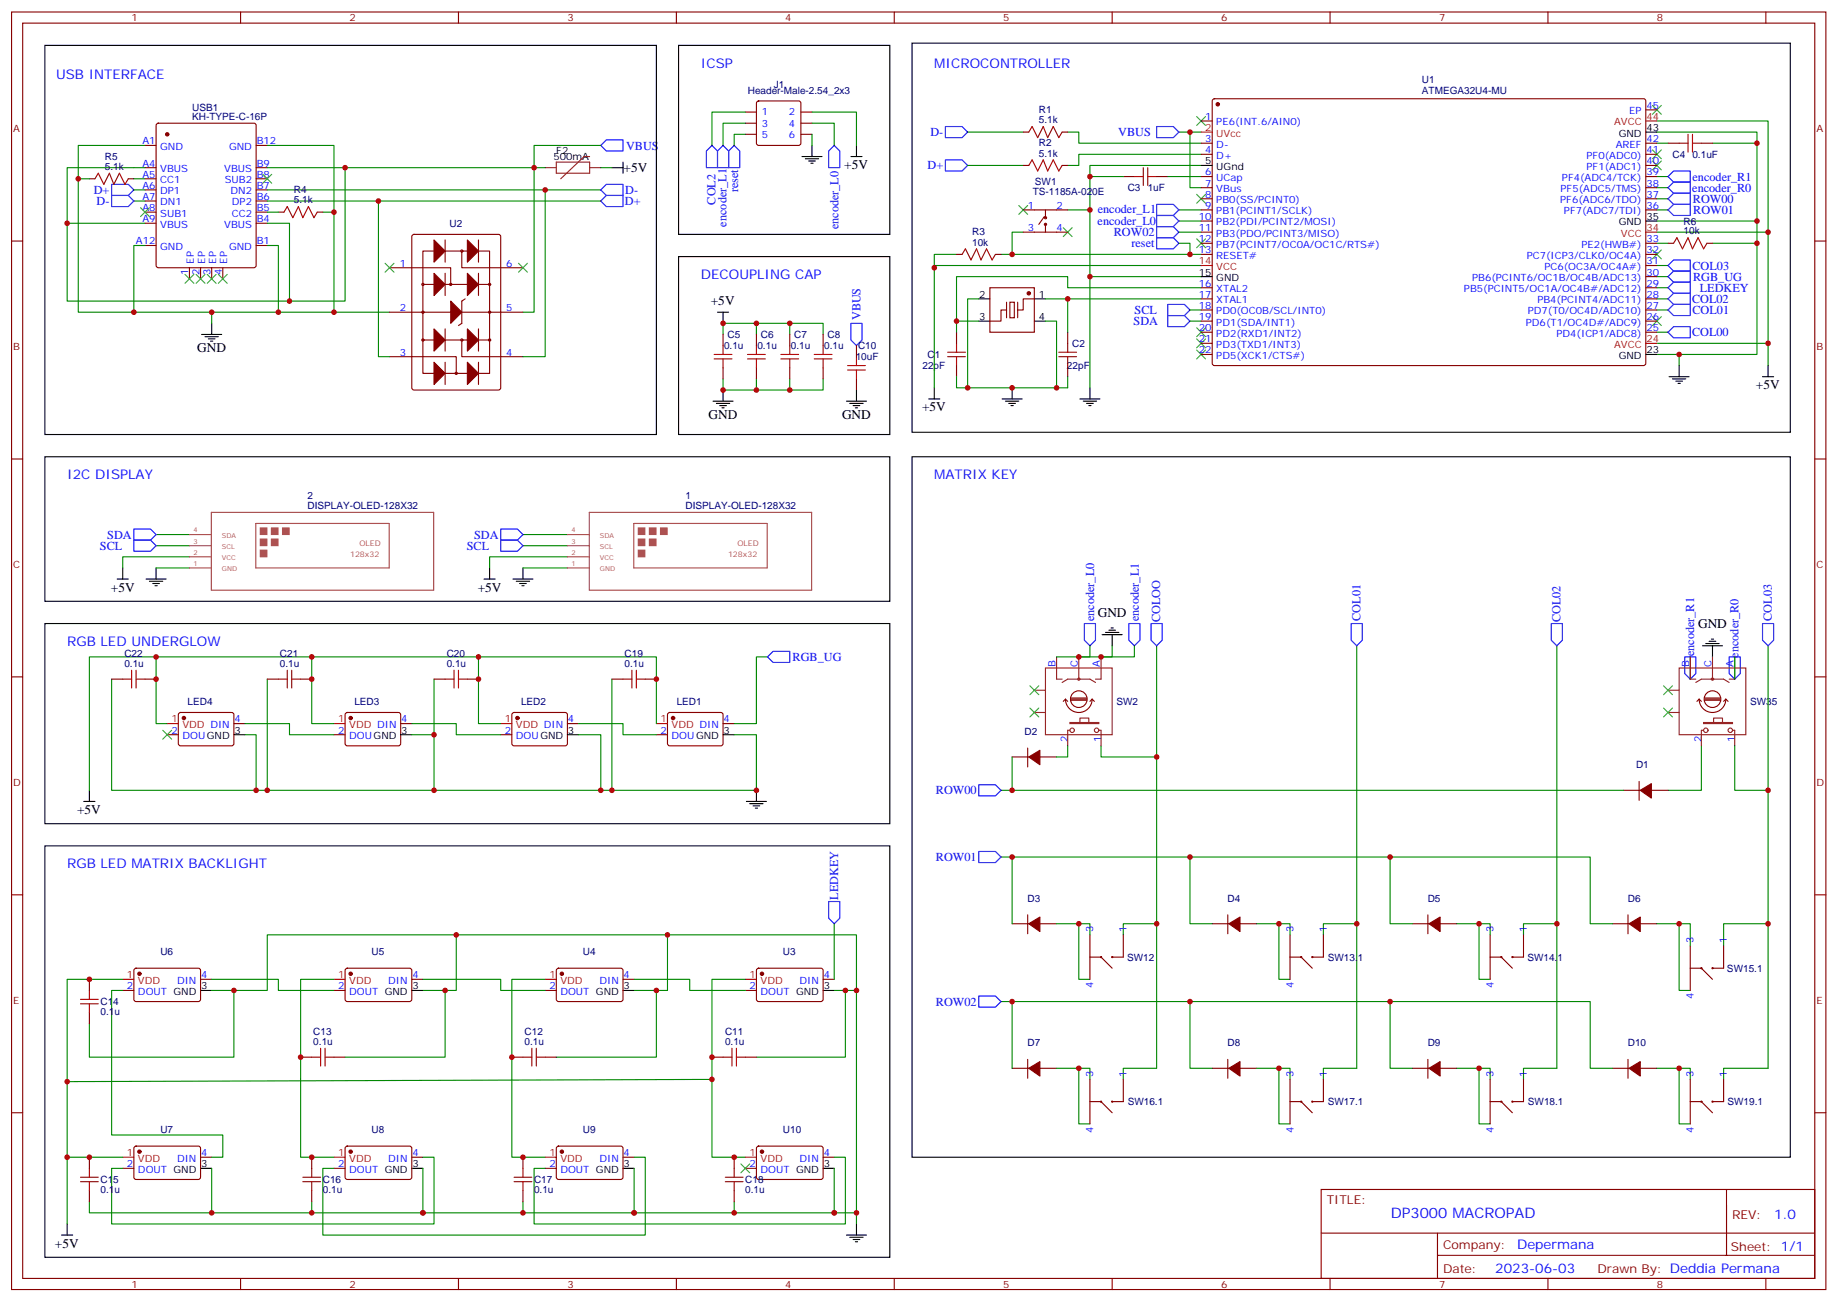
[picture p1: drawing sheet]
<svg xmlns="http://www.w3.org/2000/svg" width="583mm" height="413mm" viewBox="0 0 583 413" stroke-linecap="round" stroke-linejoin="round" font-family="sans-serif">
<defs><g id="words">
<text font-size="4.6" fill="#00f" x="441.3" y="386.4">DP3000 MACROPAD</text>
<g font-size="4.2" fill="#00f">
<text x="222.4" y="21.4">ICSP</text>
<text x="296.5" y="21.4">MICROCONTROLLER</text>
<text x="17.8" y="25">USB INTERFACE</text>
<text x="222.4" y="88.5">DECOUPLING CAP</text>
<text x="21.3" y="152">I2C DISPLAY</text>
<text x="296.5" y="152">MATRIX KEY</text>
<text x="21.3" y="204.9">RGB LED UNDERGLOW</text>
<text x="21.3" y="275.4">RGB LED MATRIX BACKLIGHT</text>
<text x="563" y="386.7">1.0</text>
<text x="481.4" y="396.2">Depermana</text>
<text x="474.5" y="404">2023-06-03</text>
</g>
<g font-size="4.2">
<text x="267.9" y="53.6">+5V</text>
<text x="197.9" y="54.6">+5V</text>
<text x="225.6" y="96.9">+5V</text>
<text x="62.6" y="111.8">GND</text>
<text x="557.2" y="123.5">+5V</text>
<text x="292.6" y="130.5">+5V</text>
<text x="224.9" y="132.9">GND</text>
<text x="267.2" y="132.9">GND</text>
<text x="35.2" y="187.7">+5V</text>
<text x="151.6" y="187.7">+5V</text>
<text x="348.3" y="195.7">GND</text>
<text x="538.8" y="199.3">GND</text>
<text x="24.5" y="258.2">+5V</text>
<text x="17.4" y="395.8">+5V</text>
</g>
<g font-size="3.9" fill="#00f">
<text x="198.7" y="47.5">VBUS</text>
<text x="295.2" y="43.1">D-</text>
<text x="354.8" y="43.2">VBUS</text>
<text x="294.3" y="53.7">D+</text>
<text x="537.1" y="57.3">encoder_R1</text>
<text x="29.7" y="61.5">D+</text>
<text x="30.6" y="65">D-</text>
<text x="198.3" y="65.2">D+</text>
<text x="198.4" y="61.7">D-</text>
<text x="227" y="64.9" transform="rotate(-90 227 64.9)">COL2</text>
<text x="234.2" y="61" transform="rotate(-90 234.2 61)">reset</text>
<text x="537" y="60.9">encoder_R0</text>
<text x="537.2" y="64.4">ROW00</text>
<text x="230.6" y="71.9" transform="rotate(-90 230.6 71.9)">encoder_L1</text>
<text x="348.3" y="71.2">encoder_L0</text>
<text x="348.4" y="67.7">encoder_L1</text>
<text x="537.3" y="67.9">ROW01</text>
<text x="266" y="72.8" transform="rotate(-90 266 72.8)">encoder_L0</text>
<text x="353.4" y="74.9">ROW02</text>
<text x="359" y="78.5">reset</text>
<text x="537.1" y="85.6">COL03</text>
<text x="537.3" y="89.1">RGB_UG</text>
<text x="539.4" y="92.6">LEDKEY</text>
<text x="273.1" y="101.6" transform="rotate(-90 273.1 101.6)">VBUS</text>
<text x="360.1" y="99.6">SCL</text>
<text x="536.9" y="96.1">COL02</text>
<text x="537.1" y="99.7">COL01</text>
<text x="359.7" y="103.1">SDA</text>
<text x="536.9" y="106.7">COL00</text>
<text x="34" y="170.9">SDA</text>
<text x="150.5" y="170.9">SDA</text>
<text x="31.7" y="174.4">SCL</text>
<text x="148.1" y="174.4">SCL</text>
<text x="347.2" y="197.1" transform="rotate(-90 347.2 197.1)">encoder_L0</text>
<text x="361.3" y="197.1" transform="rotate(-90 361.3 197.1)">encoder_L1</text>
<text x="368.2" y="197.5" transform="rotate(-90 368.2 197.5)">COLOO</text>
<text x="431.7" y="197" transform="rotate(-90 431.7 197)">COL01</text>
<text x="495.2" y="197.5" transform="rotate(-90 495.2 197.5)">COL02</text>
<text x="562.2" y="197" transform="rotate(-90 562.2 197)">COL03</text>
<text x="251.5" y="209.7">RGB_UG</text>
<text x="537.6" y="208.3" transform="rotate(-90 537.6 208.3)">encoder_R1</text>
<text x="551.6" y="208.7" transform="rotate(-90 551.6 208.7)">encoder_R0</text>
<text x="297" y="252">ROW00</text>
<text x="297" y="273.2">ROW01</text>
<text x="266" y="285.4" transform="rotate(-90 266 285.4)">LEDKEY</text>
<text x="297" y="319.1">ROW02</text>
</g>
<g font-size="3.9" fill="#800">
<text x="421" y="382">TITLE:</text>
<text x="549.6" y="386.7">REV:</text>
<text x="457.9" y="396.2">Company:</text>
<text x="549.3" y="396.8">Sheet: 1/1</text>
<text x="457.9" y="403.9">Date:</text>
<text x="506.9" y="403.9">Drawn By: Deddia Permana</text>
</g>
<g font-size="3.2" fill="#800">
<text x="41.8" y="6.8">1</text>
<text x="110.9" y="6.8">2</text>
<text x="180.1" y="6.8">3</text>
<text x="249.2" y="6.8">4</text>
<text x="318.3" y="6.8">5</text>
<text x="387.5" y="6.8">6</text>
<text x="456.6" y="6.8">7</text>
<text x="525.8" y="6.8">8</text>
<text x="4.2" y="41.9">A</text>
<text x="576.4" y="41.9">A</text>
<text x="4.2" y="111.1">B</text>
<text x="576.4" y="111.1">B</text>
<text x="4.2" y="180.2">C</text>
<text x="576.4" y="180.2">C</text>
<text x="4.2" y="249.3">D</text>
<text x="576.4" y="249.3">D</text>
<text x="4.2" y="318.5">E</text>
<text x="576.4" y="318.5">E</text>
<text x="41.8" y="408.6">1</text>
<text x="110.9" y="408.6">2</text>
<text x="180.1" y="408.6">3</text>
<text x="249.2" y="408.6">4</text>
<text x="318.3" y="408.6">5</text>
<text x="387.5" y="408.6">6</text>
<text x="456.6" y="408.6">7</text>
<text x="525.8" y="408.6">8</text>
</g>
<g font-size="3.2" fill="#000080">
<text x="237.3" y="29.7">Header-Male-2.54_2x3</text>
<text x="245.6" y="27.8">J1</text>
<text x="451.2" y="29.7">ATMEGA32U4-MU</text>
<text x="451.2" y="26.3">U1</text>
<text x="61" y="35.1">USB1</text>
<text x="329.6" y="35.9">R1</text>
<text x="61" y="38">KH-TYPE-C-16P</text>
<text x="329.6" y="39.1">5.1k</text>
<text x="329.6" y="46.4">R2</text>
<text x="33.3" y="53.9">5.1k</text>
<text x="33.3" y="50.8">R5</text>
<text x="329.6" y="49.7">5.1k</text>
<text x="530.7" y="50.1">C4</text>
<text x="537.1" y="50.1">0.1uF</text>
<text x="328.4" y="58.6">SW1</text>
<text x="93.3" y="64.5">5.1k</text>
<text x="93.3" y="61.4">R4</text>
<text x="327.7" y="61.7">TS-1185A-020E</text>
<text x="357.9" y="60.7">C3</text>
<text x="364.2" y="60.7">1uF</text>
<text x="142.7" y="72">U2</text>
<text x="534.3" y="71.2">R6</text>
<text x="308.5" y="77.9">10k</text>
<text x="308.5" y="74.7">R3</text>
<text x="534.3" y="74.4">10k</text>
<text x="230.9" y="107.3">C5</text>
<text x="241.5" y="107.3">C6</text>
<text x="252" y="107.3">C7</text>
<text x="262.6" y="107.3">C8</text>
<text x="229.8" y="110.8">0.1u</text>
<text x="240.4" y="110.8">0.1u</text>
<text x="250.9" y="110.8">0.1u</text>
<text x="261.5" y="110.8">0.1u</text>
<text x="272.3" y="110.8">C10</text>
<text x="294.4" y="113.6">C1</text>
<text x="340.2" y="110.1">C2</text>
<text x="271.6" y="114.3">10uF</text>
<text x="292.7" y="117.1">22pF</text>
<text x="338.6" y="117.1">22pF</text>
<text x="97.6" y="161.5">DISPLAY-OLED-128X32</text>
<text x="97.6" y="158.3">2</text>
<text x="217.5" y="161.5">DISPLAY-OLED-128X32</text>
<text x="217.5" y="158.3">1</text>
<text x="39.5" y="208.4">C22</text>
<text x="88.8" y="208.4">C21</text>
<text x="141.8" y="208.4">C20</text>
<text x="198.2" y="208.4">C19</text>
<text x="39.5" y="211.6">0.1u</text>
<text x="88.8" y="211.6">0.1u</text>
<text x="141.8" y="211.6">0.1u</text>
<text x="198.2" y="211.6">0.1u</text>
<text x="59.5" y="223.7">LED4</text>
<text x="112.4" y="223.7">LED3</text>
<text x="165.4" y="223.7">LED2</text>
<text x="214.7" y="223.7">LED1</text>
<text x="354.3" y="223.8">SW2</text>
<text x="555.4" y="223.8">SW35</text>
<text x="325.1" y="233.2">D2</text>
<text x="519.2" y="243.8">D1</text>
<text x="326.1" y="286.1">D3</text>
<text x="389.6" y="286.1">D4</text>
<text x="453.1" y="286.1">D5</text>
<text x="516.6" y="286.1">D6</text>
<text x="50.9" y="302.9">U6</text>
<text x="117.9" y="302.9">U5</text>
<text x="184.9" y="302.9">U4</text>
<text x="248.4" y="302.9">U3</text>
<text x="357.7" y="304.8">SW12</text>
<text x="421.4" y="304.8">SW13.1</text>
<text x="484.7" y="304.8">SW14.1</text>
<text x="548" y="308.3">SW15.1</text>
<text x="31.9" y="322.1">0.1u</text>
<text x="31.9" y="319">C14</text>
<text x="99.4" y="328.4">C13</text>
<text x="166.5" y="328.4">C12</text>
<text x="230.1" y="328.4">C11</text>
<text x="99.4" y="331.5">0.1u</text>
<text x="166.5" y="331.5">0.1u</text>
<text x="230.1" y="331.5">0.1u</text>
<text x="326.1" y="331.9">D7</text>
<text x="389.6" y="331.9">D8</text>
<text x="453.1" y="331.9">D9</text>
<text x="516.6" y="331.9">D10</text>
<text x="357.9" y="350.7">SW16.1</text>
<text x="421.4" y="350.7">SW17.1</text>
<text x="484.9" y="350.7">SW18.1</text>
<text x="548.2" y="350.7">SW19.1</text>
<text x="50.9" y="359.4">U7</text>
<text x="117.9" y="359.4">U8</text>
<text x="184.9" y="359.4">U9</text>
<text x="248.4" y="359.4">U10</text>
<text x="31.9" y="375.4">C15</text>
<text x="102.4" y="375.4">C16</text>
<text x="169.5" y="375.4">C17</text>
<text x="236.5" y="375.4">C18</text>
<text x="31.9" y="378.5">0.1u</text>
<text x="102.4" y="378.5">0.1u</text>
<text x="169.5" y="378.5">0.1u</text>
<text x="236.5" y="378.5">0.1u</text>
</g>
<g font-size="3.2" fill="#00f">
<text x="522.4" y="34.5">45</text>
<text x="241.8" y="36.6">1</text>
<text x="241.8" y="40.1">3</text>
<text x="250.4" y="36.6">2</text>
<text x="250.4" y="40.1">4</text>
<text x="382.5" y="38">1</text>
<text x="386" y="39.8">PE6(INT.6/AIN0)</text>
<text x="517" y="36.3">EP</text>
<text x="45.2" y="45.8">A1</text>
<text x="50.8" y="47.6">GND</text>
<text x="72.7" y="47.6">GND</text>
<text x="81.5" y="45.8">B12</text>
<text x="241.8" y="43.7">5</text>
<text x="250.4" y="43.7">6</text>
<text x="382.5" y="45.1">3</text>
<text x="386" y="46.8">D-</text>
<text x="512.7" y="46.8">AREF</text>
<text x="522.4" y="45.1">42</text>
<text x="45.2" y="52.8">A4</text>
<text x="81.5" y="52.8">B9</text>
<text x="382.5" y="48.6">4</text>
<text x="386" y="50.4">D+</text>
<text x="503.5" y="53.9">PF1(ADC1)</text>
<text x="503.5" y="50.4">PF0(ADC0)</text>
<text x="522.4" y="52.1">40</text>
<text x="522.4" y="48.6">41</text>
<text x="45.2" y="59.9">A6</text>
<text x="45.2" y="56.4">A5</text>
<text x="50.8" y="58.1">CC1</text>
<text x="50.8" y="54.6">VBUS</text>
<text x="71.1" y="54.6">VBUS</text>
<text x="71.3" y="58.1">SUB2</text>
<text x="81.5" y="56.4">B8</text>
<text x="81.5" y="59.9">B7</text>
<text x="382.5" y="55.7">6</text>
<text x="382.5" y="59.2">7</text>
<text x="386" y="57.4">UCap</text>
<text x="495.7" y="57.4">PF4(ADC4/TCK)</text>
<text x="522.4" y="59.2">38</text>
<text x="522.4" y="55.7">39</text>
<text x="45.2" y="63.4">A7</text>
<text x="50.8" y="65.2">DN1</text>
<text x="50.8" y="61.7">DP1</text>
<text x="73.1" y="61.7">DN2</text>
<text x="73.6" y="65.2">DP2</text>
<text x="81.5" y="63.4">B6</text>
<text x="382.5" y="62.7">8</text>
<text x="386" y="61">VBus</text>
<text x="386" y="64.5">PB0(SS/PCINT0)</text>
<text x="495.1" y="64.5">PF6(ADC6/TDO)</text>
<text x="495.2" y="61">PF5(ADC5/TMS)</text>
<text x="522.4" y="62.7">37</text>
<text x="45.2" y="70.5">A9</text>
<text x="45.2" y="67">A8</text>
<text x="50.8" y="68.7">SUB1</text>
<text x="73.5" y="68.7">CC2</text>
<text x="81.5" y="67">B5</text>
<text x="81.5" y="70.5">B4</text>
<text x="326.2" y="66.3">1</text>
<text x="335.3" y="66.3">2</text>
<text x="380.5" y="69.8">10</text>
<text x="382.5" y="66.3">9</text>
<text x="386" y="68">PB1(PCINT1/SCLK)</text>
<text x="386" y="71.5">PB2(PDI/PCINT2/MOSI)</text>
<text x="496.3" y="68">PF7(ADC7/TDI)</text>
<text x="522.4" y="66.3">36</text>
<text x="43.2" y="77.5">A12</text>
<text x="50.8" y="72.2">VBUS</text>
<text x="71.1" y="72.2">VBUS</text>
<text x="81.5" y="77.5">B1</text>
<text x="326.2" y="73.3">3</text>
<text x="335.3" y="73.3">4</text>
<text x="380.5" y="73.3">11</text>
<text x="380.5" y="76.8">12</text>
<text x="386" y="75.1">PB3(PDO/PCINT3/MISO)</text>
<text x="522.4" y="76.8">33</text>
<text x="50.8" y="79.3">GND</text>
<text x="61.5" y="83.6" transform="rotate(-90 61.5 83.6)">EP</text>
<text x="65.1" y="83.6" transform="rotate(-90 65.1 83.6)">EP</text>
<text x="68.6" y="83.6" transform="rotate(-90 68.6 83.6)">EP</text>
<text x="72.1" y="83.6" transform="rotate(-90 72.1 83.6)">EP</text>
<text x="72.7" y="79.3">GND</text>
<text x="380.5" y="80.4">13</text>
<text x="386" y="78.6">PB7(PCINT7/OC0A/OC1C/RTS#)</text>
<text x="386" y="82.1">RESET#</text>
<text x="484.5" y="82.1">PC7(ICP3/CLK0/OC4A)</text>
<text x="501.8" y="78.6">PE2(HWB#)</text>
<text x="522.4" y="83.9">31</text>
<text x="522.4" y="80.4">32</text>
<text x="59.8" y="87.1" transform="rotate(-90 59.8 87.1)">1</text>
<text x="63.3" y="87.1" transform="rotate(-90 63.3 87.1)">2</text>
<text x="66.8" y="87.1" transform="rotate(-90 66.8 87.1)">3</text>
<text x="70.3" y="87.1" transform="rotate(-90 70.3 87.1)">4</text>
<text x="126.9" y="84.6">1</text>
<text x="160.7" y="84.6">6</text>
<text x="467.1" y="89.2">PB6(PCINT6/OC1B/OC4B/ADC13)</text>
<text x="490.1" y="85.7">PC6(OC3A/OC4A#)</text>
<text x="522.4" y="87.4">30</text>
<text x="380.5" y="90.9">16</text>
<text x="380.5" y="94.5">17</text>
<text x="386" y="92.7">XTAL2</text>
<text x="464.6" y="92.7">PB5(PCINT5/OC1A/OC4B#/ADC12)</text>
<text x="522.4" y="94.5">28</text>
<text x="522.4" y="90.9">29</text>
<text x="126.9" y="98.7">2</text>
<text x="160.7" y="98.7">5</text>
<text x="380.5" y="98">18</text>
<text x="380.5" y="101.5">19</text>
<text x="386" y="96.2">XTAL1</text>
<text x="386" y="99.8">PD0(OC0B/SCL/INT0)</text>
<text x="484.8" y="99.8">PD7(T0/OC4D/ADC10)</text>
<text x="487.8" y="96.2">PB4(PCINT4/ADC11)</text>
<text x="522.4" y="101.5">26</text>
<text x="522.4" y="98">27</text>
<text x="380.5" y="105.1">20</text>
<text x="386" y="103.3">PD1(SDA/INT1)</text>
<text x="386" y="106.8">PD2(RXD1/INT2)</text>
<text x="484.2" y="103.3">PD6(T1/OC4D#/ADC9)</text>
<text x="493.9" y="106.8">PD4(ICP1/ADC8)</text>
<text x="522.4" y="105.1">25</text>
<text x="126.9" y="112.8">3</text>
<text x="160.7" y="112.8">4</text>
<text x="380.5" y="108.6">21</text>
<text x="380.5" y="112.1">22</text>
<text x="386" y="110.3">PD3(TXD1/INT3)</text>
<text x="386" y="113.9">PD5(XCK1/CTS#)</text>
<text x="334.9" y="211.6" transform="rotate(-90 334.9 211.6)">B</text>
<text x="342" y="211.6" transform="rotate(-90 342 211.6)">C</text>
<text x="349" y="211.6" transform="rotate(-90 349 211.6)">A</text>
<text x="536" y="211.6" transform="rotate(-90 536 211.6)">B</text>
<text x="543.1" y="211.6" transform="rotate(-90 543.1 211.6)">C</text>
<text x="550.1" y="211.6" transform="rotate(-90 550.1 211.6)">A</text>
<text x="54.4" y="232.8">2</text>
<text x="74.4" y="229.2">4</text>
<text x="107.3" y="232.8">2</text>
<text x="127.3" y="229.2">4</text>
<text x="160.2" y="232.8">2</text>
<text x="180.2" y="229.2">4</text>
<text x="209.6" y="232.8">2</text>
<text x="229.6" y="229.2">4</text>
<text x="57.9" y="234.5">DOUGND</text>
<text x="110.8" y="234.5">DOUGND</text>
<text x="163.7" y="234.5">DOUGND</text>
<text x="213.1" y="234.5">DOUGND</text>
<text x="338.8" y="235.5" transform="rotate(-90 338.8 235.5)">2</text>
<text x="349.4" y="235.5" transform="rotate(-90 349.4 235.5)">1</text>
<text x="539.9" y="235.5" transform="rotate(-90 539.9 235.5)">2</text>
<text x="550.5" y="235.5" transform="rotate(-90 550.5 235.5)">1</text>
<text x="346.9" y="295.8" transform="rotate(-90 346.9 295.8)">3</text>
<text x="357.5" y="295.8" transform="rotate(-90 357.5 295.8)">1</text>
<text x="410.4" y="295.8" transform="rotate(-90 410.4 295.8)">3</text>
<text x="421" y="295.8" transform="rotate(-90 421 295.8)">1</text>
<text x="473.9" y="295.8" transform="rotate(-90 473.9 295.8)">3</text>
<text x="484.5" y="295.8" transform="rotate(-90 484.5 295.8)">1</text>
<text x="537.4" y="299.3" transform="rotate(-90 537.4 299.3)">3</text>
<text x="548" y="299.3" transform="rotate(-90 548 299.3)">1</text>
<text x="63.8" y="310.4">4</text>
<text x="130.8" y="310.4">4</text>
<text x="197.9" y="310.4">4</text>
<text x="261.4" y="310.4">4</text>
<text x="40.3" y="313.9">2</text>
<text x="43.8" y="315.7">DOUT GND</text>
<text x="56.2" y="312.1">DIN</text>
<text x="107.3" y="313.9">2</text>
<text x="110.8" y="315.7">DOUT GND</text>
<text x="123.2" y="312.1">DIN</text>
<text x="174.3" y="313.9">2</text>
<text x="177.8" y="315.7">DOUT GND</text>
<text x="190.2" y="312.1">DIN</text>
<text x="237.8" y="313.9">2</text>
<text x="241.3" y="315.7">DOUT GND</text>
<text x="253.7" y="312.1">DIN</text>
<text x="346.9" y="313.5" transform="rotate(-90 346.9 313.5)">4</text>
<text x="410.4" y="313.5" transform="rotate(-90 410.4 313.5)">4</text>
<text x="473.9" y="313.5" transform="rotate(-90 473.9 313.5)">4</text>
<text x="537.4" y="317.1" transform="rotate(-90 537.4 317.1)">4</text>
<text x="346.9" y="341.7" transform="rotate(-90 346.9 341.7)">3</text>
<text x="357.5" y="341.7" transform="rotate(-90 357.5 341.7)">1</text>
<text x="410.4" y="341.7" transform="rotate(-90 410.4 341.7)">3</text>
<text x="421" y="341.7" transform="rotate(-90 421 341.7)">1</text>
<text x="473.9" y="341.7" transform="rotate(-90 473.9 341.7)">3</text>
<text x="484.5" y="341.7" transform="rotate(-90 484.5 341.7)">1</text>
<text x="537.4" y="341.7" transform="rotate(-90 537.4 341.7)">3</text>
<text x="548" y="341.7" transform="rotate(-90 548 341.7)">1</text>
<text x="346.9" y="359.4" transform="rotate(-90 346.9 359.4)">4</text>
<text x="410.4" y="359.4" transform="rotate(-90 410.4 359.4)">4</text>
<text x="473.9" y="359.4" transform="rotate(-90 473.9 359.4)">4</text>
<text x="537.4" y="359.4" transform="rotate(-90 537.4 359.4)">4</text>
<text x="40.3" y="370.3">2</text>
<text x="56.2" y="368.6">DIN</text>
<text x="63.8" y="366.8">4</text>
<text x="107.3" y="370.3">2</text>
<text x="123.2" y="368.6">DIN</text>
<text x="130.8" y="366.8">4</text>
<text x="174.3" y="370.3">2</text>
<text x="190.2" y="368.6">DIN</text>
<text x="197.9" y="366.8">4</text>
<text x="237.8" y="370.3">2</text>
<text x="253.7" y="368.6">DIN</text>
<text x="261.4" y="366.8">4</text>
<text x="43.8" y="372.1">DOUT GND</text>
<text x="110.8" y="372.1">DOUT GND</text>
<text x="177.8" y="372.1">DOUT GND</text>
<text x="241.3" y="372.1">DOUT GND</text>
</g>
<g font-size="3.2" fill="#f00">
<text x="382.5" y="41.6">2</text>
<text x="512.2" y="39.8">AVCC</text>
<text x="522.4" y="38">44</text>
<text x="386" y="43.3">UVcc</text>
<text x="514.3" y="75.1">VCC</text>
<text x="522.4" y="73.3">34</text>
<text x="380.5" y="83.9">14</text>
<text x="386" y="85.7">VCC</text>
<text x="512.2" y="110.3">AVCC</text>
<text x="522.4" y="108.6">24</text>
<text x="54.4" y="229.2">1</text>
<text x="57.9" y="231">VDD DIN</text>
<text x="107.3" y="229.2">1</text>
<text x="110.8" y="231">VDD DIN</text>
<text x="160.2" y="229.2">1</text>
<text x="163.7" y="231">VDD DIN</text>
<text x="209.6" y="229.2">1</text>
<text x="213.1" y="231">VDD DIN</text>
<text x="40.3" y="310.4">1</text>
<text x="107.3" y="310.4">1</text>
<text x="174.3" y="310.4">1</text>
<text x="237.8" y="310.4">1</text>
<text x="43.8" y="312.1">VDD</text>
<text x="110.8" y="312.1">VDD</text>
<text x="177.8" y="312.1">VDD</text>
<text x="241.3" y="312.1">VDD</text>
<text x="40.3" y="366.8">1</text>
<text x="43.8" y="368.6">VDD</text>
<text x="107.3" y="366.8">1</text>
<text x="110.8" y="368.6">VDD</text>
<text x="174.3" y="366.8">1</text>
<text x="177.8" y="368.6">VDD</text>
<text x="237.8" y="366.8">1</text>
<text x="241.3" y="368.6">VDD</text>
</g>
<g font-size="3.2">
<text x="522.4" y="41.6">43</text>
<text x="513.7" y="43.3">GND</text>
<text x="175.6" y="50.6">500mA</text>
<text x="176.5" y="49">F2</text>
<text x="382.5" y="52.1">5</text>
<text x="386" y="53.9">UGnd</text>
<text x="513.7" y="71.5">GND</text>
<text x="522.4" y="69.8">35</text>
<text x="380.5" y="87.4">15</text>
<text x="386" y="89.2">GND</text>
<text x="310.7" y="94.5">2</text>
<text x="329.6" y="94.5">1</text>
<text x="310.7" y="101.5">3</text>
<text x="329.6" y="101.5">4</text>
<text x="513.7" y="113.9">GND</text>
<text x="522.4" y="112.1">23</text>
<text x="74.4" y="232.8">3</text>
<text x="127.3" y="232.8">3</text>
<text x="180.2" y="232.8">3</text>
<text x="229.6" y="232.8">3</text>
<text x="63.8" y="313.9">3</text>
<text x="130.8" y="313.9">3</text>
<text x="197.9" y="313.9">3</text>
<text x="261.4" y="313.9">3</text>
<text x="63.8" y="370.3">3</text>
<text x="130.8" y="370.3">3</text>
<text x="197.9" y="370.3">3</text>
<text x="261.4" y="370.3">3</text>
</g>
<g font-size="2.5" fill="#a54b4b">
<text x="114" y="173.1">OLED</text>
<text x="234" y="173.1">OLED</text>
<text x="111.1" y="176.7">128x32</text>
<text x="231" y="176.7">128x32</text>
</g>
<g font-size="2.1" fill="#a54b4b">
<text x="61.4" y="168.9">4</text>
<text x="61.4" y="172.4">3</text>
<text x="70.4" y="170.7">SDA</text>
<text x="181.4" y="168.9">4</text>
<text x="181.4" y="172.4">3</text>
<text x="190.4" y="170.7">SDA</text>
<text x="61.4" y="179.5">1</text>
<text x="61.4" y="176">2</text>
<text x="70.4" y="177.7">VCC</text>
<text x="70.4" y="174.2">SCL</text>
<text x="181.4" y="179.5">1</text>
<text x="181.4" y="176">2</text>
<text x="190.4" y="177.7">VCC</text>
<text x="190.4" y="174.2">SCL</text>
<text x="70.4" y="181.2">GND</text>
<text x="190.4" y="181.2">GND</text>
</g>
</g></defs>
<g fill="none" stroke="#870000" stroke-width=".35">
<path d="M3.7 3.8h575.7v405.4h-575.7zM7.2 7.3h568.7v398.3h-568.7zM76.3 3.8v3.5M145.5 3.8v3.5M214.6 3.8v3.5M283.8 3.8v3.5M352.9 3.8v3.5M422.1 3.8v3.5M491.2 3.8v3.5M560.4 3.8v3.5M49.8 39.3l.4-.2h30.4l.5 .2 .2 .5v44.4l-.3 .5-.4 .2h-30.4l-.5-.2-.2-.5v-44.4zM236.5 35.6h3.5"/>
<path d="M236.5 39.1h3.5M240.3 32.2l.4-.2h12.7l.5 .2 .2 .5v12.7l-.2 .5-.5 .2h-12.7l-.5-.2-.2-.5v-12.7zM254.1 35.6h3.6M254.1 39.1h3.6M381.1 38.4h3.6M384.9 31.5l.5-.2 136.4 .1 .5 .6-.1 83.6-.7 .4-136.4-.1-.4-.6v-83.3zM522.3 34.9h3.5M28.4 56.7h1.7M40.7 56.7h1.8M46 56.7h3.5M46 53.2h3.5M46 46.1h3.5"/>
<path d="M81.3 56.7h3.5M81.3 53.2h3.5M81.3 46.1h3.5M236.5 42.6h3.5M254.1 42.6h3.6M324.7 41.9h1.8M324.7 52.5h1.8M337 41.9h1.8M337 52.5h1.8M356.4 56h3.6M367 56h3.6M381.1 56h3.6"/>
<path d="M381.1 45.4h3.6M381.1 49h3.6M381.1 59.5h3.6M522.3 56h3.5M522.3 52.5h3.5M522.3 45.4h3.5M522.3 49h3.5M522.3 59.5h3.5M529.3 45.4h3.5M539.9 45.4h3.5M3.7 76.5h3.5M46 77.9h3.5"/>
<path d="M46 70.8h3.5M46 67.3h3.5M46 63.8h3.5M46 60.3h3.5M81.3 77.9h3.5M81.3 70.8h3.5M81.3 67.3h3.5M81.3 63.8h3.5M81.3 60.3h3.5M88.3 67.3h1.8M100.7 67.3h1.7M130.9 74.6l.5-.2h26.8l.6 .4 .1 48.2-.5 .7-27 .1-.7-.5v-48.2z"/>
<path d="M137.7 79.7h-3.5v38.8h3.5M141.3 79.7h7M141.3 76.1v7.1M146.5 79.7v5.2h19.4M151.8 79.7h3.6v38.8h-3.6M151.8 76.1v7.1M324.7 73.7h14.1M324.7 66.6h14.1M331.4 68.7l-1.8 2.5M331.8 66.6v2.5M331.8 71.2v2.5M381.1 77.2h3.6"/>
<path d="M381.1 73.7h3.6M381.1 66.6h3.6M381.1 63.1h3.6M381.1 70.1h3.6M522.3 77.2h3.5M522.3 66.6h3.5M522.3 63.1h3.5M529.3 77.2h1.8M541.7 77.2h1.7M575.9 76.5h3.5M60.1 84.9v3.6M63.6 84.9v3.6"/>
<path d="M67.2 84.9v3.6M70.7 84.9v3.6M123.6 84.9h19.4v5.3M123.6 99.1h19.4M134.2 90.2h3.5M141.3 90.2h7M141.3 86.7v7.1M146.5 99.1h19.4M147.6 94.8l-1.1 .7v7.1l-1 .7M151.8 90.2h3.6M151.8 86.7v7.1M303.5 80.7h1.8"/>
<path d="M314.1 91.3h14.1v14.1h-14.1zM315.9 80.7h1.7M319.4 98.4h-1.8v3.5h-3.5M320.5 95.9h1.4v4.9h-1.4zM328.2 94.8h-3.5v3.6h-1.8M381.1 80.7h3.6M381.1 91.3h3.6M381.1 94.8h3.6M381.1 98.4h3.6M522.3 80.7h3.5M522.3 91.3h3.5M522.3 94.8h3.5"/>
<path d="M522.3 98.4h3.5M522.3 87.8h3.5M522.3 84.2h3.5M123.6 113.2h21.2v5.3M134.2 107.9h3.5M141.3 107.9h7M141.3 118.5h7M141.3 104.4v7M141.3 114.9v7.1M146.5 107.9v5.3h19.4M151.8 107.9h3.6M151.8 104.4v7"/>
<path d="M151.8 114.9v7.1M229.4 106.1v3.5M229.4 116.7v3.5M240 106.1v3.5M240 116.7v3.5M250.6 106.1v3.5M250.6 116.7v3.5M261.2 106.1v3.5M261.2 116.7v3.5M271.8 109.6v3.6M303.5 105.4v3.5M303.5 116v3.5"/>
<path d="M338.8 105.4v3.5M338.8 116v3.5M381.1 101.9h3.6M381.1 105.4h3.6M381.1 108.9h3.6M381.1 112.5h3.6M522.3 101.9h3.5M522.3 105.4h3.5M271.8 120.2v3.6M3.7 145.6h3.5M575.9 145.6h3.5M3.7 214.8h3.5"/>
<path d="M35.4 215.5h3.5M46 215.5h3.5M84.8 215.5h3.5M95.4 215.5h3.5M137.7 215.5h3.6M148.3 215.5h3.5M194.2 215.5h3.5M204.8 215.5h3.5M575.9 214.8h3.5M53.1 233.1h3.5M56.8 226.3l.5-.2h16.5l.4 .7v9.4l-.7 .4h-16.5l-.4-.7v-9.1zM74.2 229.6h3.6"/>
<path d="M106 233.1h3.5M109.7 226.3l.5-.2h16.5l.4 .7v9.4l-.7 .4h-16.5l-.4-.7v-9.1zM127.1 229.6h3.6M158.9 233.1h3.5M162.7 226.3l.4-.2h16.5l.5 .7-.1 9.4-.6 .4h-16.6l-.4-.7v-9.1zM180.1 229.6h3.5M208.3 233.1h3.5M212 226.3l.5-.2h16.5l.4 .7v9.4l-.7 .4h-16.5l-.4-.7v-9.1zM229.4 229.6h3.6M326.1 237.3v6M321.2 240.2h5.3M330 240.2h5.3"/>
<path d="M515.2 250.8h5.3M520.1 247.9v6M524 250.8h5.3M3.7 283.9h3.5M321.2 293.1h5.3M326.1 290.3v6M330 293.1h5.3M345.9 296.6v14.1M356.4 296.6v7.1h-3.5M384.7 293.1h5.3M389.6 290.3v6M393.5 293.1h5.3"/>
<path d="M409.4 296.6v14.1M419.9 296.6v7.1h-3.5M448.2 293.1h5.3M453.1 290.3v6M457 293.1h5.3M472.9 296.6v14.1M483.4 296.6v7.1h-3.5M511.7 293.1h5.3M516.6 290.3v6M520.5 293.1h5.3M575.9 283.9h3.5M28.4 310.7v3.6"/>
<path d="M38.9 314.3h3.6M42.7 307.4l.5-.2 20 .1 .4 .6v9.5l-.7 .4-20-.1-.4-.6v-9.2zM63.6 310.7h3.6M106 314.3h3.5M109.7 307.4l.5-.2 20 .1 .5 .6-.1 9.5-.6 .4-20.1-.1-.4-.6v-9.2zM130.7 310.7h3.5M173 314.3h3.5M176.8 307.4l.4-.2 20.1 .1 .4 .6-.1 9.5-.6 .4-20-.1-.5-.6v-9.2zM197.7 310.7h3.5M236.5 314.3h3.5M240.3 307.4l.4-.2 20.1 .1 .4 .6-.1 9.5-.6 .4-20-.1-.5-.6v-9.2zM261.2 310.7h3.5"/>
<path d="M345.9 303.7h3.5l3.5 3.5M409.4 303.7h3.5l3.5 3.5M472.9 303.7h3.5l3.5 3.5M536.4 307.2h3.5l3.5 3.5M536.4 300.1v14.2M546.9 300.1v7.1h-3.5M28.4 321.3v3.5M95.4 335.4h3.5M106 335.4h3.5M162.4 335.4h3.5M173 335.4h3.5M225.9 335.4h3.5"/>
<path d="M236.5 335.4h3.5M321.2 338.9h5.3M326.1 336.1v6M330 338.9h5.3M384.7 338.9h5.3M389.6 336.1v6M393.5 338.9h5.3M448.2 338.9h5.3M453.1 336.1v6M457 338.9h5.3M511.7 338.9h5.3M516.6 336.1v6"/>
<path d="M520.5 338.9h5.3M3.7 353.1h3.5M345.9 349.5h3.5l3.5 3.6M345.9 342.5v14.1M356.4 342.5v7h-3.5M409.4 349.5h3.5l3.5 3.6M409.4 342.5v14.1M419.9 342.5v7h-3.5M472.9 349.5h3.5l3.5 3.6M472.9 342.5v14.1M483.4 342.5v7h-3.5M536.4 349.5h3.5l3.5 3.6"/>
<path d="M536.4 342.5v14.1M546.9 342.5v7h-3.5M575.9 353.1h3.5M28.4 367.2v3.5M28.4 377.8v3.5M38.9 370.7h3.6M42.7 363.8l.5-.2 20 .1 .4 .6v9.5l-.7 .4h-20l-.4-.7v-9.2zM63.6 367.2h3.6M98.9 367.2v3.5M98.9 377.8v3.5M106 370.7h3.5M109.7 363.8l.5-.2 20 .1 .5 .6-.1 9.5-.6 .4h-20.1l-.4-.7v-9.2z"/>
<path d="M130.7 367.2h3.5M165.9 367.2v3.5M165.9 377.8v3.5M173 370.7h3.5M176.8 363.8l.4-.2 20.1 .1 .4 .6-.1 9.5-.6 .4h-20l-.5-.7v-9.2zM197.7 367.2h3.5M233 367.2v3.5M233 377.8v3.5M236.5 370.7h3.5M240.3 363.8l.4-.2 20.1 .1 .4 .6-.1 9.5-.6 .4h-20l-.5-.7v-9.2zM261.2 367.2h3.5M419.2 377.4h156.7v28.2h-156.7z"/>
<path d="M547.9 377.4v20.9M419.3 391.2h156.4M456.2 398.3h119.5M456.2 391.2v14.2M76.3 405.6v3.6M145.5 405.6v3.6M214.6 405.6v3.6M283.8 405.6v3.6M352.9 405.6v3.6M422.1 405.6v3.6M491.2 405.6v3.6M560.4 405.6v3.6"/>
<circle cx="146.5" cy="79.7" r=".35"/>
<circle cx="331.8" cy="69.1" r=".35"/>
<circle cx="331.8" cy="71.2" r=".35"/>
<circle cx="134.2" cy="99.1" r=".35"/>
<circle cx="134.2" cy="90.2" r=".35"/>
<circle cx="143" cy="90.2" r=".35"/>
<circle cx="155.4" cy="90.2" r=".35"/>
<circle cx="155.4" cy="99.1" r=".35"/>
<circle cx="134.2" cy="107.9" r=".35"/>
<circle cx="144.8" cy="118.5" r=".35"/>
<circle cx="146.5" cy="107.9" r=".35"/>
<circle cx="155.4" cy="107.9" r=".35"/>
<circle cx="349.4" cy="303.7" r=".18"/>
<circle cx="352.9" cy="303.7" r=".18"/>
<circle cx="412.9" cy="303.7" r=".18"/>
<circle cx="416.4" cy="303.7" r=".18"/>
<circle cx="476.4" cy="303.7" r=".18"/>
<circle cx="479.9" cy="303.7" r=".18"/>
<circle cx="539.9" cy="307.2" r=".18"/>
<circle cx="543.4" cy="307.2" r=".18"/>
<circle cx="349.4" cy="349.5" r=".18"/>
<circle cx="352.9" cy="349.5" r=".18"/>
<circle cx="412.9" cy="349.5" r=".18"/>
<circle cx="416.4" cy="349.5" r=".18"/>
<circle cx="476.4" cy="349.5" r=".18"/>
<circle cx="479.9" cy="349.5" r=".18"/>
<circle cx="539.9" cy="349.5" r=".18"/>
<circle cx="543.4" cy="349.5" r=".18"/>
</g>
<g fill="#870000" stroke="#870000" stroke-width=".35">
<path d="M520.5 250.8l3.5-2.2v4.6z"/>
<path d="M517 338.9l3.5-2.1v4.6z"/>
<path d="M453.5 338.9l3.5-2.1v4.6z"/>
<path d="M390 338.9l3.5-2.1v4.6z"/>
<path d="M517 293.1l3.5-2.1v4.6z"/>
<path d="M453.5 293.1l3.5-2.1v4.6z"/>
<path d="M390 293.1l3.5-2.1v4.6z"/>
<path d="M326.5 293.1l3.5-2.1v4.6z"/>
<path d="M326.5 338.9l3.5-2.1v4.6z"/>
<path d="M326.5 240.2l3.5-2.1v4.5z"/>
<path d="M143 95.5l3.5 3.6-3.5 3.5z"/>
<path d="M148.3 114.9l3.5 3.6-3.5 3.5z"/>
<path d="M137.7 114.9l3.6 3.6-3.6 3.5z"/>
<path d="M148.3 104.4l3.5 3.5-3.5 3.5z"/>
<path d="M137.7 104.4l3.6 3.5-3.6 3.5z"/>
<path d="M148.3 76.1l3.5 3.6-3.5 3.5z"/>
<path d="M137.7 76.1l3.6 3.6-3.6 3.5z"/>
<path d="M148.3 86.7l3.5 3.5-3.5 3.6z"/>
<path d="M137.7 86.7l3.6 3.5-3.6 3.6z"/>
<circle cx="53.1" cy="42.6" r=".53"/>
<circle cx="326.5" cy="93.1" r=".53"/>
<circle cx="44.2" cy="309" r=".53"/>
<circle cx="111.3" cy="309" r=".53"/>
<circle cx="178.3" cy="309" r=".53"/>
<circle cx="241.8" cy="309" r=".53"/>
<circle cx="241.8" cy="365.4" r=".53"/>
<circle cx="178.3" cy="365.4" r=".53"/>
<circle cx="111.3" cy="365.4" r=".53"/>
<circle cx="44.2" cy="365.4" r=".53"/>
<circle cx="111.3" cy="227.8" r=".53"/>
<circle cx="164.2" cy="227.8" r=".53"/>
<circle cx="213.6" cy="227.8" r=".53"/>
<circle cx="58.3" cy="227.8" r=".53"/>
<circle cx="386.4" cy="33.1" r=".53"/>
</g>
<g fill="none" stroke="#00f" stroke-width=".35">
<path d="M35.4 58.5h5.3l1.8 1.8-1.8 1.7h-5.3zM192.4 44.4h5.3v3.5h-5.3l-1.8-1.8zM192.4 58.5h5.3v3.5h-5.3l-1.8-1.7zM225.9 46.1l1.8 1.8v5.3h-3.5v-5.3zM229.4 46.1l1.8 1.8v5.3h-3.5v-5.3zM233 46.1l1.7 1.8v5.3h-3.5v-5.3zM264.7 46.1l1.8 1.8v5.3h-3.5v-5.3zM300 40.1h5.3l1.8 1.8-1.8 1.8h-5.3zM300 50.7h5.3l1.8 1.8-1.8 1.8h-5.3zM367 40.1h5.3l1.8 1.8-1.8 1.8h-5.3zM529.3 56l1.8-1.7h5.3v3.5h-5.3zM529.3 59.5l1.8-1.7h5.3v3.5h-5.3z"/>
<path d="M35.4 62h5.3l1.8 1.8-1.8 1.7h-5.3zM190.6 63.8l1.8-1.8h5.3v3.5h-5.3zM367 71.9h5.3l1.8 1.8-1.8 1.7h-5.3zM367 64.8h5.3l1.8 1.8-1.8 1.8h-5.3zM367 68.4h5.3l1.8 1.7-1.8 1.8h-5.3zM367 75.4h5.3l1.8 1.8-1.8 1.8h-5.3zM529.3 66.6l1.8-1.8h5.3v3.6h-5.3zM529.3 63.1l1.8-1.8h5.3v3.5h-5.3zM370.6 96.6h5.2l1.8 1.8-1.8 1.7h-5.2zM529.3 84.2l1.8-1.7h5.3v3.5h-5.3zM529.3 98.4l1.8-1.8h5.3v3.5h-5.3zM529.3 94.8l1.8-1.7h5.3v3.5h-5.3z"/>
<path d="M529.3 87.8l1.8-1.8h5.3v3.5h-5.3zM529.3 91.3l1.8-1.8h5.3v3.6h-5.3zM270 102.6h3.5v5.3l-1.7 1.7-1.8-1.7zM370.6 100.1h5.2l1.8 1.8-1.8 1.7h-5.2zM529.3 105.4l1.8-1.8h5.3v3.6h-5.3zM42.5 167.9h5.3l1.7 1.7-1.7 1.8h-5.3zM42.5 171.4h5.3l1.7 1.7-1.7 1.8h-5.3zM158.9 167.9h5.3l1.7 1.7-1.7 1.8h-5.3zM158.9 171.4h5.3l1.7 1.7-1.7 1.8h-5.3zM344.1 197.8h3.5v5.3l-1.7 1.8-1.8-1.8zM358.2 197.8h3.5v5.3l-1.7 1.8-1.8-1.8zM365.3 197.8h3.5v5.3l-1.8 1.8-1.7-1.8z"/>
<path d="M428.8 197.8h3.5v5.3l-1.8 1.8-1.7-1.8zM492.3 197.8h3.5v5.3l-1.8 1.8-1.7-1.8zM559.3 197.8h3.5v5.3l-1.7 1.8-1.8-1.8zM243.6 208.4l1.7-1.7h5.3v3.5h-5.3zM534.6 208.4h3.5v5.3l-1.7 1.8-1.8-1.8zM548.7 208.4h3.5v5.3l-1.7 1.8-1.8-1.8zM310.6 249h5.3l1.7 1.8-1.7 1.7h-5.3zM310.6 270.2h5.3l1.7 1.7-1.7 1.8h-5.3zM263 286h3.5v5.3l-1.8 1.8-1.7-1.8zM310.6 316h5.3l1.7 1.8-1.7 1.7h-5.3z"/>
</g>
<g fill="none" stroke="#008700" stroke-width=".35">
<path d="M236.5 35.6h-10.6v10.5M236.5 39.1h-7.1v7M257.7 35.6h14.1v10.5M257.7 39.1h7v7M525.8 38.4h35.3v77.6M28.4 56.7h-3.6v42.4h17.7M42.5 56.7h3.5M46 53.2h-24.7v17.6h24.7M46 46.1h-21.2v10.6M84.8 53.2h24.7v42.3h-88.2v-24.7M84.8 46.1h21.2v21.2M109.5 53.2h63.5"/>
<path d="M190.6 46.1h-21.1v53h-3.6M190.6 53.2h3.6M236.5 42.6h-3.5v3.5M257.7 42.6v3.5M307.1 41.9h17.6M307.1 52.5h17.6M338.8 41.9h3.5v3.5h38.8M345.9 56h10.5M370.6 56h10.5M374.1 41.9h3.5M381.1 52.5h-35.2v35.3M381.1 49h-38.8v3.5h-3.5"/>
<path d="M381.1 41.9h-3.5v17.6h3.5M525.8 41.9h31.7v28.2M525.8 59.5h3.5M525.8 56h3.5M525.8 45.4h3.5M543.4 45.4h14.1M42.5 60.3h3.5M42.5 63.8h3.5M46 77.9h-3.5v21.2M84.8 77.9h3.5v21.2M84.8 70.8h7.1v24.7M84.8 60.3h105.8"/>
<path d="M84.8 63.8h105.8M84.8 67.3h3.5M102.4 67.3h3.6v31.8h17.6M120.1 63.8v49.4h3.5M173 60.3v52.9h-7.1M324.7 73.7h-3.5v7M338.8 66.6h7.1M374.1 77.2h3.5v3.5M374.1 66.6h7M374.1 73.7h7M374.1 70.1h7M525.8 70.1h31.7v42.4h-24.7"/>
<path d="M525.8 66.6h3.5M525.8 63.1h3.5M525.8 77.2h3.5M525.8 73.7h35.3M543.4 77.2h14.1M42.5 99.1h63.5M67.2 99.1v3.5M303.5 80.7h-7v4.2M310.6 94.8h-3.5v28.2h28.2M317.6 80.7h63.5M331.8 94.8h49.3M338.8 94.8v10.6"/>
<path d="M377.6 98.4h3.5M381.1 91.3h-42.3v-3.5h-35.3v14.1h7.1M381.1 84.2h-84.6v38.8M381.1 87.8h-35.2v35.2M525.8 98.4h3.5M525.8 84.2h3.5M525.8 94.8h3.5M525.8 87.8h3.5M525.8 91.3h3.5M229.4 106.1v-3.5h31.8v3.5M240 102.6v3.5M250.6 102.6v3.5"/>
<path d="M303.5 101.9v3.5M303.5 119.5v3.5h3.6M331.8 101.9h3.5v21.1h3.5v-3.5M377.6 101.9h3.5M525.8 112.5h7v3.5M525.8 105.4h3.5M525.8 108.9h35.3M229.4 120.2v3.6h31.8v-3.6M240 120.2v3.6M250.6 120.2v3.6M49.5 169.6h10.6M49.5 173.1h10.6"/>
<path d="M60.1 176.7h-21.2v3.5M165.9 169.6h14.2M165.9 173.1h14.2M180.1 176.7h-24.7v3.5M49.5 180.2h10.6M165.9 180.2h14.2M35.4 215.5v35.3h45.9M49.5 208.4h-21.1v42.4M84.8 215.5v35.3M98.9 208.4h-49.4v21.2h3.6M137.7 215.5v17.6M151.8 208.4h-52.9v21.2h7.1"/>
<path d="M194.2 215.5v35.3M243.6 208.4h-3.6v21.2h-7M345.9 204.9v3.5h-10.6M352.9 204.9v3.5h-10.6M360 204.9v3.5h-10.6M367 204.9v134h-10.6v3.6M430.5 204.9v134h-10.6v3.6M494 204.9v134h-10.6v3.6M536.4 208.4v7.1M550.5 208.4v7.1M561.1 204.9v134h-14.2v3.6M77.8 229.6h14.1v3.5h14.1"/>
<path d="M77.8 233.1h3.5v17.7h158.7v-17.7h-7M130.7 229.6h14.1v3.5h14.1M130.7 233.1h7v17.7M158.9 229.6h-7.1v-21.2h56.5v21.2M183.6 229.6h14.1v3.5h10.6M183.6 233.1h7v17.7M338.8 236.6v3.6h-3.5M349.4 236.6v3.6h17.6M539.9 236.6v14.2h-10.6M550.5 236.6v14.2h10.6M317.6 250.8h197.6M321.2 240.2v10.6"/>
<path d="M317.6 271.9h187v21.2h7.1M321.2 271.9v21.2M377.6 271.9v21.2h7.1M441.1 271.9v21.2h7.1M144.8 296.6v17.7h-10.6M211.8 296.6v17.7h-10.6M264.7 293.1v17.6M335.3 293.1h10.6v3.5M342.3 293.1v17.6h3.6M367 293.1h-10.6v3.5M398.8 293.1h10.6v3.5M405.8 293.1v17.6h3.6"/>
<path d="M430.5 293.1h-10.6v3.5M462.3 293.1h10.6v3.5M469.3 293.1v17.6h3.6M494 293.1h-10.6v3.5M525.8 293.1h10.6v7M532.8 293.1v21.2h3.6M561.1 293.1h-14.2v7M38.9 310.7h-17.6v77.6M38.9 314.3h-3.5v45.8h35.3v7.1h-3.5M67.2 314.3h17.6v-17.7h187v17.7M67.2 310.7h21.1v3.6h17.7M74.2 314.3v21.1h-45.8v-10.6"/>
<path d="M106 310.7h-10.6v56.5h10.6M134.2 310.7h24.7v3.6h14.1M141.3 314.3v21.1h-31.8M173 310.7h-10.6v56.5h10.6M201.2 310.7h17.7v3.6h17.6M208.3 314.3v21.1h-31.8M236.5 310.7h-10.6v31.8l-204.6 .7M264.7 314.3h7.1v74M268.3 314.3v21.1h-28.3M317.6 317.8h187v21.1h7.1M321.2 317.8v21.1M377.6 317.8v21.1h7.1"/>
<path d="M441.1 317.8v21.1h7.1M335.3 338.9h10.6v3.6M342.3 338.9v17.7h3.6M398.8 338.9h10.6v3.6M405.8 338.9v17.7h3.6M462.3 338.9h10.6v3.6M469.3 338.9v17.7h3.6M525.8 338.9h10.6v3.6M532.8 338.9v17.7h3.6M225.9 342.5v24.7h10.6M21.3 367.2h17.6M67.2 370.7v14.1h204.6"/>
<path d="M134.2 367.2h3.5v21.1h-102.3v-17.6h3.5M134.2 370.7v14.1M201.2 367.2h3.6v24.7h-102.4v-21.2h3.6M201.2 370.7v14.1M264.7 367.2h3.6v21.1h-98.8v-17.6h3.5M264.7 370.7v14.1M28.4 381.3v3.5h38.8M98.9 381.3v3.5M165.9 381.3v3.5M233 381.3v3.5"/>
</g>
<g fill="none" stroke="#3c3" stroke-width=".35">
<path d="M379.7 37l2.9 2.8M382.6 37l-2.9 2.8M524.4 33.4l2.8 2.9M527.2 33.4l-2.8 2.9M83.4 55.3l2.8 2.8M86.2 55.3l-2.8 2.8M524.4 51.1l2.8 2.8M524.4 47.6l2.8 2.8M527.2 51.1l-2.8 2.8M527.2 47.6l-2.8 2.8M44.6 65.9l2.8 2.8M47.4 65.9l-2.8 2.8"/>
<path d="M323.3 65.2l2.8 2.8M326.1 65.2l-2.8 2.8M337.4 72.2l2.8 2.9M340.2 72.2l-2.8 2.9M379.7 61.7l2.9 2.8M379.7 75.8l2.9 2.8M382.6 61.7l-2.9 2.8M382.6 75.8l-2.9 2.8M524.4 79.3l2.8 2.8M527.2 79.3l-2.8 2.8M58.7 87.1l2.8 2.8M61.5 87.1l-2.8 2.8"/>
<path d="M62.2 87.1l2.9 2.8M65.1 87.1l-2.9 2.8M65.8 87.1l2.8 2.8M68.6 87.1l-2.8 2.8M69.3 87.1l2.8 2.8M72.1 87.1l-2.8 2.8M122.2 83.5l2.8 2.9M125 83.5l-2.8 2.9M164.5 83.5l2.9 2.9M167.4 83.5l-2.9 2.9M379.7 104l2.9 2.8M379.7 107.5l2.9 2.8"/>
<path d="M379.7 111.1l2.9 2.8M382.6 104l-2.9 2.8M382.6 107.5l-2.9 2.8M382.6 111.1l-2.9 2.8M524.4 100.5l2.8 2.8M527.2 100.5l-2.8 2.8M326.8 217.6l2.8 2.8M329.6 217.6l-2.8 2.8M527.9 217.6l2.8 2.8M530.7 217.6l-2.8 2.8M51.6 231.7l2.9 2.8M54.5 231.7l-2.9 2.8"/>
<path d="M326.8 224.6l2.8 2.9M329.6 224.6l-2.8 2.9M527.9 224.6l2.8 2.9M530.7 224.6l-2.8 2.9M235.1 369.3l2.8 2.8M237.9 369.3l-2.8 2.8"/>
</g>
<g fill="none" stroke="#a10000" stroke-width=".35">
<path d="M30.1 56.7l1.1-1.7 1.7 3.5 1.8-3.5 1.4 3.5 1.8-3.5 1.8 3.5 1-1.8M326.5 41.9l1-1.8 1.8 3.6 1.7-3.6 1.5 3.6 1.7-3.6 1.8 3.6 1-1.8M326.5 52.5l1-1.8 1.8 3.6 1.7-3.6 1.5 3.6 1.7-3.6 1.8 3.6 1-1.8M360 56h2.8M362.8 53.2v5.6M364.2 56h2.8M364.2 53.2v5.6M532.8 45.4h2.9M535.7 42.6v5.7M537.1 45.4h2.8M537.1 42.6v5.7M90.1 67.3l1.1-1.8 1.7 3.6 1.8-3.6 1.4 3.6 1.8-3.6 1.7 3.6 1.1-1.8"/>
<path d="M531.1 77.2l1-1.8 1.8 3.6 1.8-3.6 1.4 3.6 1.7-3.6 1.8 3.6 1.1-1.8M305.3 80.7l1.1-1.7 1.7 3.5 1.8-3.5 1.4 3.5 1.8-3.5 1.7 3.5 1.1-1.8M226.6 113.9h5.7M226.6 112.5h5.7M229.4 109.6v2.9M229.4 113.9v2.8M237.2 113.9h5.7M237.2 112.5h5.7M240 109.6v2.9M240 113.9v2.8M247.8 113.9h5.6M247.8 112.5h5.6"/>
<path d="M250.6 109.6v2.9M250.6 113.9v2.8M258.4 113.9h5.6M258.4 112.5h5.6M261.2 109.6v2.9M261.2 113.9v2.8M269 117.4h5.6M269 116h5.6M271.8 113.2v2.8M271.8 117.4v2.8M300.7 113.2h5.7M300.7 111.8h5.7"/>
<path d="M303.5 108.9v2.9M303.5 113.2v2.8M336 113.2h5.6M336 111.8h5.6M338.8 108.9v2.9M338.8 113.2v2.8M38.9 215.5h2.9M41.8 212.7v5.6M43.2 215.5h2.8M43.2 212.7v5.6M88.3 215.5h2.9M91.2 212.7v5.6"/>
<path d="M92.6 215.5h2.8M92.6 212.7v5.6M141.3 215.5h2.8M144.1 212.7v5.6M145.5 215.5h2.8M145.5 212.7v5.6M197.7 215.5h2.8M200.5 212.7v5.6M201.9 212.7v5.6M201.9 215.5h2.9M25.5 318.5h5.7M25.5 317.1h5.7"/>
<path d="M28.4 314.3v2.8M28.4 318.5v2.8M98.9 335.4h2.8M101.7 332.6v5.6M103.2 335.4h2.8M103.2 332.6v5.6M165.9 335.4h2.9M168.8 332.6v5.6M170.2 335.4h2.8M170.2 332.6v5.6M229.4 335.4h2.9M232.3 332.6v5.6"/>
<path d="M233.7 332.6v5.6M233.7 335.4h2.8M25.5 374.9h5.7M25.5 373.5h5.7M28.4 370.7v2.8M28.4 374.9v2.9M96.1 374.9h5.6M96.1 373.5h5.6M98.9 370.7v2.8M98.9 374.9v2.9M163.1 374.9h5.7M163.1 373.5h5.7"/>
<path d="M165.9 370.7v2.8M165.9 374.9v2.9M230.2 374.9h5.6M230.2 373.5h5.6M233 370.7v2.8M233 374.9v2.9"/>
</g>
<g fill="none" stroke="#8c2424" stroke-width=".35">
<path d="M173 53.2h3.5M176.5 51.4h10.6v3.6h-10.6zM187.1 49.7h-1.8l-7.4 7M187.1 53.2h3.5M328.2 219h3.6M331.8 211.9h21.1v21.2h-21.1zM335.3 208.4v7.1h1.7M337 216.5l1.8-1h7.1l1.7 1M342.3 208.4v7.1M349.4 208.4v7.1h-1.8M529.3 219h3.5M532.8 211.9h21.2v21.2h-21.2z"/>
<path d="M536.4 208.4v7.1h1.7M538.1 216.5l1.8-1h7l1.8 1M543.4 208.4v7.1M550.5 208.4v7.1h-1.8M328.2 226.1h3.6M339.5 229.2h9.2v.4h-9.2zM339.5 231.7h-.7v4.9M342.7 229.2v-1.4h2.8v1.4M348.7 231.7h.7v4.9M529.3 226.1h3.5M540.6 229.2h9.2v.4h-9.2zM540.6 231.7h-.7v4.9"/>
<path d="M543.8 229.2v-1.4h2.8v1.4M549.8 231.7h.7v4.9"/>
<circle cx="342.3" cy="215.5" r=".35"/>
<circle cx="543.4" cy="215.5" r=".35"/>
<circle cx="340.2" cy="231.7" r=".71"/>
<circle cx="348" cy="231.7" r=".71"/>
<circle cx="541.3" cy="231.7" r=".71"/>
<circle cx="549.1" cy="231.7" r=".71"/>
</g>
<g fill="none" stroke="#000" stroke-width=".35">
<path d="M14.3 14.4h194v123.5h-194zM215.3 14.4h67.1v60h-67.1zM289.4 13.7h278.7v123.5h-278.7zM194.2 53.2h3.5M197.7 51.4v3.6M254.5 49.7h6.3M255.6 50.4h4.2M256.6 51.1h2.1M257.3 51.8h.7M257.7 46.1v3.6M270 49.7h3.5M271.8 46.1v3.6"/>
<path d="M381.1 52.5h3.6M522.3 41.9h3.5M522.3 70.1h3.5M215.3 81.4h67.1v56.5h-67.1zM227.7 99.1h3.5M229.4 99.1v3.5M310.6 94.8h3.5M328.2 94.8h3.6M381.1 87.8h3.6M64 106.1h6.3M65.1 106.8h4.2M66.1 107.5h2.1"/>
<path d="M66.8 108.2h.7M67.2 102.6v3.5M310.6 101.9h3.5M328.2 101.9h3.6M522.3 112.5h3.5M529.7 119.5h6.3M532.8 116v3.5M559.3 119.5h3.5M561.1 116v3.5M226.3 127.3h6.3M227.3 128h4.3M228.4 128.7h2.1"/>
<path d="M229.1 129.4h.7M229.4 123.8v3.5M268.6 127.3h6.4M269.7 128h4.2M270.7 128.7h2.1M271.4 129.4h.7M271.8 123.8v3.5M294.7 126.6h3.5M296.5 123v3.6M318 126.6h6.3M319.1 127.3h4.2M320.1 128h2.1"/>
<path d="M320.8 128.7h.7M321.2 123v3.6M342.7 126.6h6.3M343.7 127.3h4.3M344.8 128h2.1M345.5 128.7h.7M345.9 123v3.6M530.7 120.2h4.3M531.8 120.9h2.1M532.5 121.6h.7M14.3 144.9h268.1v45.9h-268.1zM289.4 144.9h278.7v222.3h-278.7z"/>
<path d="M14.3 197.8h268.1v63.5h-268.1zM37.2 183.7h3.5M38.9 180.2v3.5M46.4 183.7h6.3M47.4 184.4h4.2M48.5 185.1h2.1M49.2 185.8h.7M49.5 180.2v3.5M153.6 183.7h3.5M155.4 180.2v3.5M162.8 183.7h6.3M163.8 184.4h4.3"/>
<path d="M164.9 185.1h2.1M165.6 185.8h.7M165.9 180.2v3.5M351.9 200h2.1M352.6 199.2h.7M349.7 201.4h6.4M350.8 200.7h4.2M352.9 201.4v3.5M540.2 204.9h6.4M541.3 204.2h4.2M542.4 203.5h2.1M543.1 202.8h.7"/>
<path d="M543.4 204.9v3.5M74.2 233.1h3.6M127.1 233.1h3.6M180.1 233.1h3.5M229.4 233.1h3.6M26.6 254.3h3.5M28.4 250.8v3.5M236.9 254.3h6.3M237.9 255h4.2M239 255.7h2.1M239.7 256.4h.7M240 250.8v3.5"/>
<path d="M14.3 268.4h268.1v130.5h-268.1zM63.6 314.3h3.6M130.7 314.3h3.5M197.7 314.3h3.5M261.2 314.3h3.5M63.6 370.7h3.6M130.7 370.7h3.5M197.7 370.7h3.5M261.2 370.7h3.5M19.5 391.9h3.6M21.3 388.3v3.6M268.6 391.9h6.4"/>
<path d="M269.7 392.6h4.2M270.7 393.3h2.1M271.4 394h.7M271.8 388.3v3.6"/>
</g>
<g fill="none" stroke="#850000" stroke-width=".35">
<path d="M338.1 221.8a4.2 4.2 0 0 0 4.2 4.3 4.2 4.2 0 0 0 4.3-4.3M338.1 221.8l-.7 .7M338.1 221.8l.7 .7M339.9 221.5h4.9M339.9 221.8h4.9M339.9 222.2h4.9M342.2 224.5a2.65 2.65 0 0 1-2.2-3.9 2.65 2.65 0 0 1 4.4-.4 2.65 2.65 0 0 1-1.5 4.2l-.6 .1M346.6 221.8l-.7 .7M346.6 221.8l.7 .7M539.2 221.8a4.2 4.2 0 0 0 4.2 4.3 4.2 4.2 0 0 0 4.3-4.3M539.2 221.8l-.7 .7M539.2 221.8l.7 .7"/>
<path d="M540.9 221.5h5M540.9 221.8h5M540.9 222.2h5M543.3 224.5a2.65 2.65 0 0 1-2.2-3.9 2.65 2.65 0 0 1 4.4-.4 2.65 2.65 0 0 1-1.5 4.2l-.6 .1M547.7 221.8l-.8 .7M547.7 221.8l.7 .7"/>
</g>
<path d="M319.4 95.9v4.9M322.9 95.9v4.9" fill="none" stroke="#871200" stroke-width=".35"/>
<g fill="none" stroke="#f00" stroke-width=".35">
<path d="M522.3 38.4h3.5M381.1 41.9h3.6M522.3 73.7h3.5M381.1 84.2h3.6M522.3 108.9h3.5M53.1 229.6h3.5M106 229.6h3.5M158.9 229.6h3.5M208.3 229.6h3.5M38.9 310.7h3.6M106 310.7h3.5M173 310.7h3.5"/>
<path d="M236.5 310.7h3.5M38.9 367.2h3.6M106 367.2h3.5M173 367.2h3.5M236.5 367.2h3.5"/>
</g>
<path d="M60.1 176.7h7M60.1 169.6h7M60.1 173.1h7M67.1 162.6h70.5v24.7h-70.5zM81.2 166.1h42.3v14.1h-42.3zM180.1 176.7h6.9M180.1 169.6h6.9M180.1 173.1h6.9M187 162.6h70.6v24.7h-70.6zM201.1 166.1h42.3v14.1h-42.3zM60.1 180.2h7M180.1 180.2h6.9" fill="none" stroke="#a64a4a" stroke-width=".35"/>
<g fill="#a64a4a" stroke="#a64a4a" stroke-width=".32">
<path d="M202.5 167.5h2.1v2.1h-2.1z"/>
<path d="M206.1 167.5h2.1v2.1h-2.1z"/>
<path d="M202.5 171h2.1v2.1h-2.1z"/>
<path d="M209.6 167.5h2.1v2.1h-2.1z"/>
<path d="M202.5 174.6h2.1v2.1h-2.1z"/>
<path d="M206.1 171h2.1v2.1h-2.1z"/>
<path d="M82.6 167.5h2.1v2.1h-2.1z"/>
<path d="M86.1 167.5h2.1v2.1h-2.1z"/>
<path d="M82.6 171h2.1v2.1h-2.1z"/>
<path d="M89.6 167.5h2.2v2.1h-2.2z"/>
<path d="M82.6 174.6h2.1v2.1h-2.1z"/>
<path d="M86.1 171h2.1v2.1h-2.1z"/>
</g>
<g fill="#c00">
<circle cx="250.6" cy="102.6" r=".88"/>
<circle cx="240" cy="102.6" r=".88"/>
<circle cx="229.4" cy="102.6" r=".88"/>
<circle cx="250.6" cy="123.8" r=".88"/>
<circle cx="240" cy="123.8" r=".88"/>
<circle cx="229.4" cy="123.8" r=".88"/>
<circle cx="338.8" cy="94.8" r=".88"/>
<circle cx="335.3" cy="123" r=".88"/>
<circle cx="307.1" cy="123" r=".88"/>
<circle cx="321.2" cy="123" r=".88"/>
<circle cx="321.2" cy="80.7" r=".88"/>
<circle cx="134.2" cy="384.8" r=".88"/>
<circle cx="201.2" cy="384.8" r=".88"/>
<circle cx="264.7" cy="384.8" r=".88"/>
<circle cx="367" cy="293.1" r=".88"/>
<circle cx="561.1" cy="250.8" r=".88"/>
<circle cx="430.5" cy="293.1" r=".88"/>
<circle cx="494" cy="293.1" r=".88"/>
<circle cx="321.2" cy="271.9" r=".88"/>
<circle cx="321.2" cy="317.8" r=".88"/>
<circle cx="377.6" cy="271.9" r=".88"/>
<circle cx="377.6" cy="317.8" r=".88"/>
<circle cx="441.1" cy="271.9" r=".88"/>
<circle cx="441.1" cy="317.8" r=".88"/>
<circle cx="561.1" cy="293.1" r=".88"/>
<circle cx="367" cy="240.2" r=".88"/>
<circle cx="137.7" cy="250.8" r=".88"/>
<circle cx="190.6" cy="250.8" r=".88"/>
<circle cx="240" cy="250.8" r=".88"/>
<circle cx="74.2" cy="314.3" r=".88"/>
<circle cx="141.3" cy="314.3" r=".88"/>
<circle cx="208.3" cy="314.3" r=".88"/>
<circle cx="268.3" cy="314.3" r=".88"/>
<circle cx="67.2" cy="384.8" r=".88"/>
<circle cx="98.9" cy="384.8" r=".88"/>
<circle cx="165.9" cy="384.8" r=".88"/>
<circle cx="233" cy="384.8" r=".88"/>
<circle cx="151.8" cy="208.4" r=".88"/>
<circle cx="98.9" cy="208.4" r=".88"/>
<circle cx="49.5" cy="208.4" r=".88"/>
<circle cx="169.5" cy="53.2" r=".88"/>
<circle cx="81.3" cy="250.8" r=".88"/>
<circle cx="84.8" cy="250.8" r=".88"/>
<circle cx="137.7" cy="233.1" r=".88"/>
<circle cx="194.2" cy="250.8" r=".88"/>
<circle cx="162.4" cy="335.4" r=".88"/>
<circle cx="95.4" cy="335.4" r=".88"/>
<circle cx="98.9" cy="367.2" r=".88"/>
<circle cx="165.9" cy="367.2" r=".88"/>
<circle cx="233" cy="367.2" r=".88"/>
<circle cx="208.3" cy="215.5" r=".88"/>
<circle cx="151.8" cy="215.5" r=".88"/>
<circle cx="98.9" cy="215.5" r=".88"/>
<circle cx="49.5" cy="215.5" r=".88"/>
<circle cx="342.3" cy="293.1" r=".88"/>
<circle cx="405.8" cy="293.1" r=".88"/>
<circle cx="469.3" cy="293.1" r=".88"/>
<circle cx="532.8" cy="293.1" r=".88"/>
<circle cx="342.3" cy="338.9" r=".88"/>
<circle cx="405.8" cy="338.9" r=".88"/>
<circle cx="469.3" cy="338.9" r=".88"/>
<circle cx="532.8" cy="338.9" r=".88"/>
<circle cx="377.6" cy="80.7" r=".88"/>
<circle cx="342.3" cy="208.4" r=".88"/>
<circle cx="349.4" cy="208.4" r=".88"/>
<circle cx="28.4" cy="310.7" r=".88"/>
<circle cx="28.4" cy="367.2" r=".88"/>
<circle cx="21.3" cy="343.2" r=".88"/>
<circle cx="21.3" cy="367.2" r=".88"/>
<circle cx="321.2" cy="250.8" r=".88"/>
<circle cx="211.8" cy="296.6" r=".88"/>
<circle cx="144.8" cy="296.6" r=".88"/>
<circle cx="225.9" cy="335.4" r=".88"/>
<circle cx="225.9" cy="342.5" r=".88"/>
<circle cx="271.8" cy="314.3" r=".88"/>
<circle cx="271.8" cy="384.8" r=".88"/>
<circle cx="106" cy="67.3" r=".88"/>
<circle cx="42.5" cy="99.1" r=".88"/>
<circle cx="88.3" cy="99.1" r=".88"/>
<circle cx="24.8" cy="56.7" r=".88"/>
<circle cx="67.2" cy="99.1" r=".88"/>
<circle cx="109.5" cy="53.2" r=".88"/>
<circle cx="532.8" cy="112.5" r=".88"/>
<circle cx="557.5" cy="77.2" r=".88"/>
<circle cx="557.5" cy="70.1" r=".88"/>
<circle cx="557.5" cy="45.4" r=".88"/>
<circle cx="561.1" cy="108.9" r=".88"/>
<circle cx="561.1" cy="73.7" r=".88"/>
<circle cx="377.6" cy="41.9" r=".88"/>
<circle cx="345.9" cy="66.6" r=".88"/>
<circle cx="345.9" cy="56" r=".88"/>
<circle cx="345.9" cy="87.8" r=".88"/>
<circle cx="303.5" cy="101.9" r=".88"/>
<circle cx="296.5" cy="84.9" r=".88"/>
<circle cx="120.1" cy="63.8" r=".88"/>
<circle cx="173" cy="60.3" r=".88"/>
<circle cx="106" cy="99.1" r=".88"/>
<circle cx="91.9" cy="95.5" r=".88"/>
<circle cx="21.3" cy="70.8" r=".88"/>
</g>
<use href="#words"/>
</svg>
